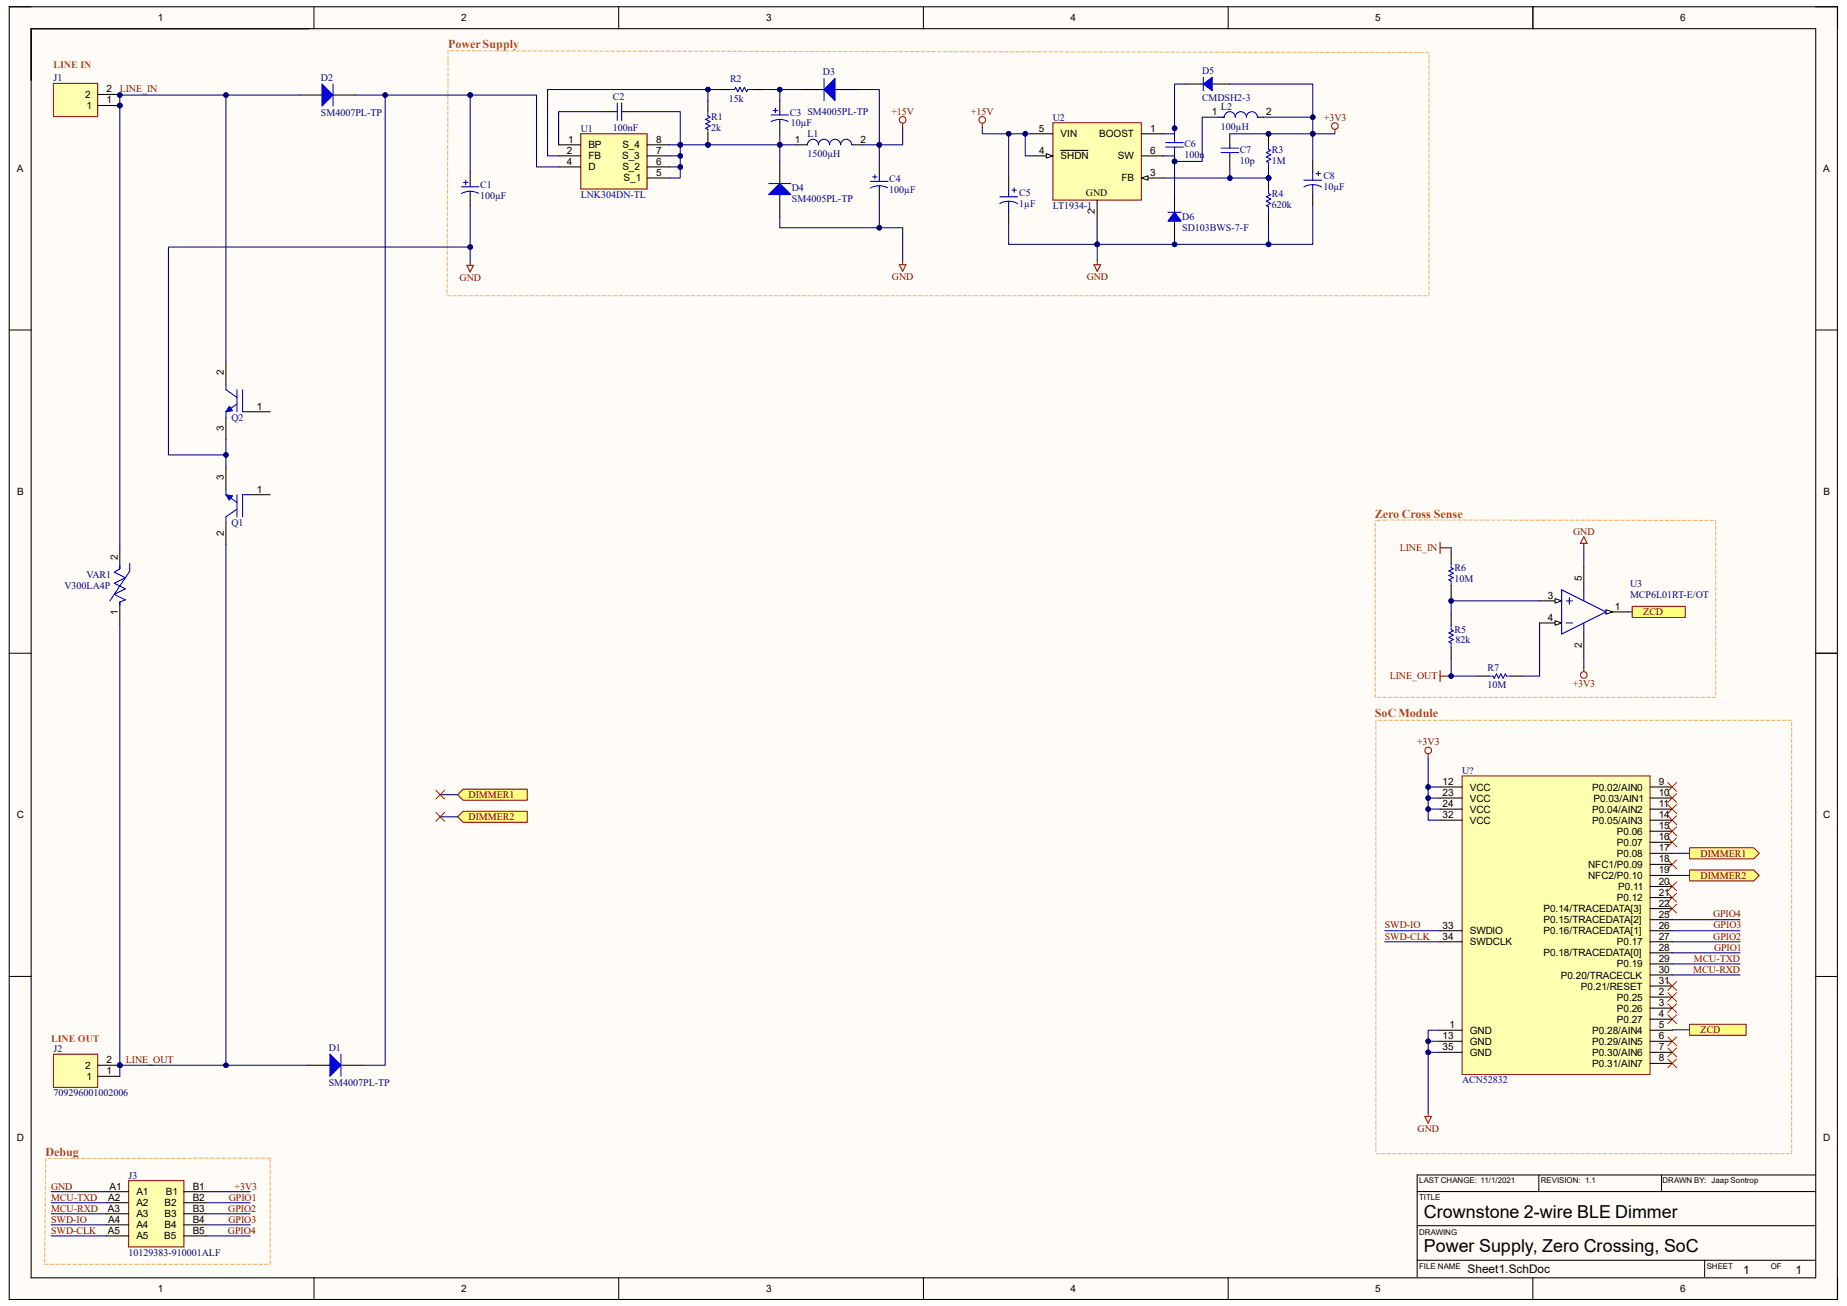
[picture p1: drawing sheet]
<svg xmlns="http://www.w3.org/2000/svg" width="297mm" height="210mm" viewBox="0 0 297 210" stroke-linecap="round" stroke-linejoin="round" font-family="sans-serif">
<defs><g id="words">
<g font-size="2.9">
<text x="229" y="195.8">Crownstone 2-wire BLE Dimmer</text>
<text x="229" y="201.4">Power Supply, Zero Crossing, SoC</text>
</g>
<g font-size="1.9" fill="#b45f06">
<text x="72.1" y="7.7">Power Supply</text>
<text x="221.1" y="83.4">Zero Cross Sense</text>
<text x="221.1" y="115.4">SoC Module</text>
<text x="7.3" y="185.9">Debug</text>
</g>
<g font-size="1.9">
<text x="236" y="204.8">Sheet1.SchDoc</text>
<text x="280.3" y="204.9">1</text>
<text x="288.8" y="204.9">1</text>
</g>
<g font-size="1.6">
<text x="25.4" y="3.4">1</text>
<text x="74.2" y="3.4">2</text>
<text x="123.2" y="3.4">3</text>
<text x="172.2" y="3.4">4</text>
<text x="221.1" y="3.4">5</text>
<text x="270.2" y="3.4">6</text>
<text x="13.7" y="15.7">2</text>
<text x="13.9" y="17.5">1</text>
<text x="17.1" y="16.6">1</text>
<text x="17.1" y="14.9">2</text>
<text x="91.4" y="22.9">1</text>
<text x="94.6" y="23.8">BP</text>
<text x="100.1" y="23.8">S_4</text>
<text x="105.5" y="22.9">8</text>
<text x="127.8" y="22.9">1</text>
<text x="138.4" y="22.9">2</text>
<text x="167" y="21.2">5</text>
<text x="170.6" y="22.1">VIN</text>
<text x="176.7" y="22.1">BOOST</text>
<text x="185" y="21.2">1</text>
<text x="194.9" y="18.5">1</text>
<text x="203.6" y="18.5">2</text>
<text x="2.7" y="27.6">A</text>
<text x="91.1" y="24.7">2</text>
<text x="91.1" y="26.5">4</text>
<text x="94.6" y="25.6">FB</text>
<text x="94.6" y="27.4">D</text>
<text x="100" y="25.6">S_3</text>
<text x="100.1" y="27.4">S_2</text>
<text x="100.3" y="29.2">S_1</text>
<text x="105.5" y="28.3">5</text>
<text x="105.5" y="26.5">6</text>
<text x="105.5" y="24.7">7</text>
<text x="167.1" y="24.7">4</text>
<text x="170.6" y="25.6">SHDN</text>
<text x="179.7" y="25.6">SW</text>
<text x="180.3" y="29.2">FB</text>
<text x="185" y="28.3">3</text>
<text x="185" y="24.7">6</text>
<text x="293.2" y="27.6">A</text>
<text x="174.6" y="31.5">GND</text>
<text x="176.1" y="34.4" transform="rotate(-90 176.1 34.4)">2</text>
<text x="36" y="60.4" transform="rotate(-90 36 60.4)">2</text>
<text x="41.3" y="65.9">1</text>
<text x="36" y="69.3" transform="rotate(-90 36 69.3)">3</text>
<text x="36" y="77.3" transform="rotate(-90 36 77.3)">3</text>
<text x="2.8" y="79.6">B</text>
<text x="41.3" y="79.2">1</text>
<text x="293.2" y="79.6">B</text>
<text x="36" y="86.2" transform="rotate(-90 36 86.2)">2</text>
<text x="18.9" y="90" transform="rotate(-90 18.9 90)">2</text>
<text x="254.3" y="93.4" transform="rotate(-90 254.3 93.4)">5</text>
<text x="18.9" y="98.8" transform="rotate(-90 18.9 98.8)">1</text>
<text x="248.9" y="96.3">3</text>
<text x="248.9" y="99.9">4</text>
<text x="259.7" y="98.1">1</text>
<text x="254.3" y="104.2" transform="rotate(-90 254.3 104.2)">2</text>
<text x="2.7" y="131.6">C</text>
<text x="232" y="126.2">12</text>
<text x="232" y="128">23</text>
<text x="232" y="129.8">24</text>
<text x="232" y="131.6">32</text>
<text x="236.3" y="127.1">VCC</text>
<text x="236.3" y="128.9">VCC</text>
<text x="236.3" y="130.7">VCC</text>
<text x="256" y="130.7">P0.04/AIN2</text>
<text x="256" y="127.1">P0.02/AIN0</text>
<text x="256.2" y="128.9">P0.03/AIN1</text>
<text x="266.7" y="131.6">14</text>
<text x="266.7" y="128">10</text>
<text x="266.7" y="129.8">11</text>
<text x="266.7" y="126.2">9</text>
<text x="293.2" y="131.6">C</text>
<text x="236.3" y="132.5">VCC</text>
<text x="256" y="132.5">P0.05/AIN3</text>
<text x="260" y="134.2">P0.06</text>
<text x="260" y="136">P0.07</text>
<text x="260" y="137.8">P0.08</text>
<text x="266.7" y="133.3">15</text>
<text x="266.7" y="135.1">16</text>
<text x="266.7" y="136.9">17</text>
<text x="255.4" y="139.6">NFC1/P0.09</text>
<text x="255.4" y="141.4">NFC2/P0.10</text>
<text x="260.2" y="143.1">P0.11</text>
<text x="266.7" y="138.7">18</text>
<text x="266.7" y="140.5">19</text>
<text x="266.7" y="142.2">20</text>
<text x="232" y="149.4">33</text>
<text x="248.2" y="146.7">P0.14/TRACEDATA[3]</text>
<text x="248.2" y="148.5">P0.15/TRACEDATA[2]</text>
<text x="260" y="144.9">P0.12</text>
<text x="266.7" y="144">21</text>
<text x="266.7" y="145.8">22</text>
<text x="266.7" y="147.6">25</text>
<text x="266.7" y="149.4">26</text>
<text x="232" y="151.1">34</text>
<text x="236.3" y="150.2">SWDIO</text>
<text x="236.3" y="152">SWDCLK</text>
<text x="248.2" y="150.2">P0.16/TRACEDATA[1]</text>
<text x="248.2" y="153.8">P0.18/TRACEDATA[0]</text>
<text x="260" y="152">P0.17</text>
<text x="260" y="155.6">P0.19</text>
<text x="266.7" y="151.1">27</text>
<text x="266.7" y="152.9">28</text>
<text x="266.7" y="154.7">29</text>
<text x="251" y="157.4">P0.20/TRACECLK</text>
<text x="254.2" y="159.1">P0.21/RESET</text>
<text x="260" y="160.9">P0.25</text>
<text x="266.7" y="160">2</text>
<text x="266.7" y="161.8">3</text>
<text x="266.7" y="156.5">30</text>
<text x="266.7" y="158.2">31</text>
<text x="232" y="167.1">13</text>
<text x="233.1" y="165.4">1</text>
<text x="236.3" y="166.2">GND</text>
<text x="256" y="166.2">P0.28/AIN4</text>
<text x="260" y="162.7">P0.26</text>
<text x="260" y="164.5">P0.27</text>
<text x="266.7" y="163.6">4</text>
<text x="266.7" y="165.4">5</text>
<text x="266.7" y="167.1">6</text>
<text x="13.7" y="171.9">2</text>
<text x="13.9" y="173.7">1</text>
<text x="17.1" y="172.8">1</text>
<text x="17.1" y="171">2</text>
<text x="232" y="168.9">35</text>
<text x="236.3" y="168">GND</text>
<text x="236.3" y="169.8">GND</text>
<text x="256" y="168">P0.29/AIN5</text>
<text x="256" y="169.8">P0.30/AIN6</text>
<text x="256" y="171.6">P0.31/AIN7</text>
<text x="266.7" y="168.9">7</text>
<text x="266.7" y="170.7">8</text>
<text x="2.7" y="183.6">D</text>
<text x="293.2" y="183.6">D</text>
<text x="17.6" y="191.3">A1</text>
<text x="31" y="191.3">B1</text>
<text x="17.4" y="194.9">A3</text>
<text x="17.4" y="193.1">A2</text>
<text x="17.4" y="196.6">A4</text>
<text x="21.9" y="192.2">A1</text>
<text x="21.9" y="194">A2</text>
<text x="21.9" y="195.7">A3</text>
<text x="21.9" y="197.5">A4</text>
<text x="26.5" y="194">B2</text>
<text x="26.5" y="195.7">B3</text>
<text x="26.5" y="197.5">B4</text>
<text x="26.7" y="192.2">B1</text>
<text x="31" y="193.1">B2</text>
<text x="31" y="194.9">B3</text>
<text x="31" y="196.6">B4</text>
<text x="17.4" y="198.4">A5</text>
<text x="21.9" y="199.3">A5</text>
<text x="26.4" y="199.3">B5</text>
<text x="31" y="198.4">B5</text>
<text x="25.4" y="207.8">1</text>
<text x="74.2" y="207.8">2</text>
<text x="123.2" y="207.8">3</text>
<text x="172.2" y="207.8">4</text>
<text x="221.1" y="207.8">5</text>
<text x="270.2" y="207.8">6</text>
</g>
<g font-size="1.6" fill="#b45f06">
<text x="8.6" y="10.9">LINE IN</text>
<text x="8.2" y="167.6">LINE OUT</text>
</g>
<g font-size="1.6" fill="#000080">
<text x="193.3" y="11.9">D5</text>
<text x="8.6" y="13.1">J1</text>
<text x="51.6" y="13">D2</text>
<text x="98.6" y="16">C2</text>
<text x="117.2" y="16.4">15k</text>
<text x="117.4" y="13.2">R2</text>
<text x="132.3" y="12.1">D3</text>
<text x="193.3" y="16.2">CMDSH2-3</text>
<text x="196.3" y="17.6">L2</text>
<text x="51.6" y="18.7">SM4007PL-TP</text>
<text x="93.4" y="21.2">U1</text>
<text x="98.6" y="21">100nF</text>
<text x="114.4" y="19.2">R1</text>
<text x="114.4" y="21">2k</text>
<text x="127" y="18.7">C3 SM4005PL-TP</text>
<text x="127.2" y="20.3">10µF</text>
<text x="129.8" y="22.1">L1</text>
<text x="169.3" y="19.4">U2</text>
<text x="190.5" y="23.7">C6</text>
<text x="196.3" y="20.8">100µH</text>
<text x="129.8" y="25.3">1500µH</text>
<text x="143" y="29.3">C4</text>
<text x="190.5" y="25.4">100n</text>
<text x="199.3" y="24.6">C7</text>
<text x="199.3" y="26.3">10p</text>
<text x="204.5" y="24.6">R3</text>
<text x="204.5" y="26.3">1M</text>
<text x="212.8" y="28.8">C8</text>
<text x="77.2" y="30.2">C1</text>
<text x="77.2" y="32">100µF</text>
<text x="93.4" y="31.8">LNK304DN-TL</text>
<text x="127.3" y="32.6">SM4005PL-TP</text>
<text x="127.3" y="30.8">D4</text>
<text x="143" y="31.1">100µF</text>
<text x="163.9" y="31.5">C5</text>
<text x="163.9" y="33.3">1µF</text>
<text x="169.3" y="33.6">LT1934-1</text>
<text x="190.1" y="35.4">D6</text>
<text x="204.5" y="31.7">R4</text>
<text x="204.5" y="33.4">620k</text>
<text x="212.8" y="30.6">10µF</text>
<text x="190.1" y="37.2">SD103BWS-7-F</text>
<text x="37.2" y="67.6">Q2</text>
<text x="37.2" y="84.5">Q1</text>
<text x="10.4" y="94.7">V300LA4P</text>
<text x="13.9" y="92.9">VAR1</text>
<text x="233.9" y="91.8">R6</text>
<text x="233.9" y="93.6">10M</text>
<text x="262.1" y="94.3">U3</text>
<text x="233.9" y="101.8">R5</text>
<text x="262.1" y="96.1">MCP6L01RT-E/OT</text>
<text x="234.1" y="103.4">82k</text>
<text x="239.2" y="107.8">R7</text>
<text x="239.2" y="110.7">10M</text>
<text x="235.1" y="124.4">U?</text>
<text x="8.6" y="169.2">J2</text>
<text x="52.9" y="169">D1</text>
<text x="8.6" y="176.3">709296001002006</text>
<text x="52.9" y="174.7">SM4007PL-TP</text>
<text x="235.1" y="174.2">ACN52832</text>
<text x="20.7" y="189.5">J3</text>
<text x="20.7" y="202">10129383-910001ALF</text>
</g>
<g font-size="1.6" fill="#800000">
<text x="19.3" y="14.9">LINE_IN</text>
<text x="143.3" y="18.4">+15V</text>
<text x="156.1" y="18.4">+15V</text>
<text x="212.9" y="19.4">+3V3</text>
<text x="73.9" y="45.2">GND</text>
<text x="143.4" y="45.1">GND</text>
<text x="174.8" y="45.1">GND</text>
<text x="225.1" y="88.6">LINE_IN</text>
<text x="253" y="86">GND</text>
<text x="264.2" y="98.9">ZCD</text>
<text x="223.5" y="109.3">LINE_OUT</text>
<text x="252.9" y="110.5">+3V3</text>
<text x="227.9" y="119.8">+3V3</text>
<text x="75.4" y="131.9">DIMMER2</text>
<text x="75.4" y="128.4">DIMMER1</text>
<text x="273.5" y="137.8">DIMMER1</text>
<text x="273.5" y="141.3">DIMMER2</text>
<text x="222.7" y="149.3">SWD-IO</text>
<text x="275.5" y="147.5">GPIO4</text>
<text x="275.5" y="149.3">GPIO3</text>
<text x="222.7" y="151.1">SWD-CLK</text>
<text x="272.4" y="154.6">MCU-TXD</text>
<text x="275.5" y="151.1">GPIO2</text>
<text x="275.6" y="152.9">GPIO1</text>
<text x="272.3" y="156.4">MCU-RXD</text>
<text x="273.5" y="166.2">ZCD</text>
<text x="20.2" y="171">LINE_OUT</text>
<text x="228" y="182">GND</text>
<text x="8.2" y="191.3">GND</text>
<text x="37.7" y="191.3">+3V3</text>
<text x="8.2" y="193.1">MCU-TXD</text>
<text x="8.2" y="194.9">MCU-RXD</text>
<text x="8.2" y="196.6">SWD-IO</text>
<text x="36.7" y="194.9">GPIO2</text>
<text x="36.7" y="196.6">GPIO3</text>
<text x="36.8" y="193.1">GPIO1</text>
<text x="8.2" y="198.4">SWD-CLK</text>
<text x="36.7" y="198.4">GPIO4</text>
</g>
<g font-size="1.3">
<text x="228.2" y="190.3">LAST CHANGE: 11/1/2021</text>
<text x="247.8" y="190.3">REVISION: 1.1</text>
<text x="267.3" y="190.3">DRAWN BY: Jaap Sontrop</text>
<text x="228.2" y="193">TITLE</text>
<text x="228.2" y="198.5">DRAWING</text>
<text x="228.2" y="204">FILE NAME</text>
<text x="274.4" y="204">SHEET</text>
<text x="284.8" y="204">OF</text>
</g>
</g></defs>
<g fill="#fffcf8">
<path d="M1.5 1.1h294v207.9h-294z" fill-rule="evenodd"/>
<path d="M5 4.6h286.9v200.8h-286.9z" fill-rule="evenodd"/>
</g>
<g fill="none" stroke="#000" stroke-width=".16">
<path d="M1.5 1.1h3.5M50.5 1.1v3.5M99.5 1.1v3.5M148.5 1.1v3.5M197.5 1.1v3.5M246.5 1.1v3.5M291.9 1.1h3.6v3.5M1.5 53.1h3.5M291.9 53.1h3.6M1.5 105h3.5M291.9 105.1h3.6M1.5 157h3.5"/>
<path d="M291.9 157h3.6M247.4 188.9v2.7M267.2 188.9v2.7M50.5 205.4v3.6M99.5 205.4v3.6M148.5 205.4v3.6M197.5 205.4v3.6M246.5 205.4v3.6M274.1 202.7v2.6M295.5 205.4v3.6"/>
</g>
<path d="M1.5 1.1h294v207.9h-294zM5 4.6h287v200.9h-287zM246.5 1.1v3.5M292 105.1h3.5M227.9 191.6h64M228 197.1h64M291.9 188.9h-64v16.4M227.9 202.7h64" fill="none" stroke="#000" stroke-width=".17"/>
<path d="M20.7 189.9h8.9v10.6h-8.9z" fill-rule="evenodd" fill="#ffffb0"/>
<path d="M214.7 20.8v.7M20.7 189.9h8.9v10.6h-8.9z" fill="none" stroke="#800000" stroke-width=".17"/>
<path d="M17.1 191.6h3.6M17.1 193.4h3.6M17.1 195.2h3.6M17.1 197h3.6M17.1 198.7h3.6M29.6 191.6h3.5M29.6 193.4h3.5M29.6 195.2h3.5M29.6 197h3.5M29.6 198.7h3.5" fill="none" stroke="#000" stroke-width=".17"/>
<circle cx="214.7" cy="20.3" r=".53" fill="none" stroke="#800000" stroke-width=".16"/>
<circle cx="19.3" cy="171.3" r=".36" fill="#000080"/>
<circle cx="19.3" cy="171.3" r=".36" fill="none" stroke="#000080" stroke-width=".16"/>
<path d="M8.6 169.5h7.1v5.4h-7.1z" fill-rule="evenodd" fill="#ffffb0"/>
<path d="M8.6 169.5h7.1v5.4h-7.1z" fill="none" stroke="#800000" stroke-width=".17"/>
<path d="M15.7 173.1h3.6M15.7 171.3h3.6" fill="none" stroke="#000" stroke-width=".17"/>
<circle cx="19.3" cy="171.3" r=".36" fill="#000080"/>
<circle cx="19.3" cy="171.3" r=".36" fill="none" stroke="#000080" stroke-width=".16"/>
<circle cx="19.3" cy="17" r=".36" fill="#000080"/>
<circle cx="19.3" cy="17" r=".36" fill="none" stroke="#000080" stroke-width=".16"/>
<path d="M8.6 13.4h7.1v5.3h-7.1z" fill-rule="evenodd" fill="#ffffb0"/>
<path d="M8.6 13.4h7.1v5.3h-7.1z" fill="none" stroke="#800000" stroke-width=".17"/>
<path d="M15.7 17h3.6" fill="none" stroke="#000" stroke-width=".17"/>
<circle cx="19.3" cy="17" r=".36" fill="#000080"/>
<circle cx="19.3" cy="17" r=".36" fill="none" stroke="#000080" stroke-width=".16"/>
<path d="M15.7 15.2h3.6M96.9 18h1.8M100.5 18h1.8" fill="none" stroke="#000" stroke-width=".17"/>
<path d="M175.9 42.6h1.1l-.6 1zM176.4 41.9v.7" fill="none" stroke="#800000" stroke-width=".17"/>
<path d="M98.7 18h.6M99.3 16.5v2.9M100 16.5v2.9M100 18h.5" fill="none" stroke="#00f" stroke-width=".17"/>
<circle cx="113.8" cy="23.3" r=".36" fill="#000080"/>
<circle cx="113.8" cy="23.3" r=".36" fill="none" stroke="#000080" stroke-width=".16"/>
<path d="M113.8 16.2v1.8M113.8 21.5v1.8" fill="none" stroke="#000" stroke-width=".17"/>
<circle cx="113.8" cy="23.3" r=".36" fill="#000080"/>
<circle cx="113.8" cy="23.3" r=".36" fill="none" stroke="#000080" stroke-width=".16"/>
<g fill="none" stroke="#00f" stroke-width=".17">
<path d="M113.8 18v.7l.4 .1-.7 .4 .7 .4-.7 .3 .7 .4-.7 .3 .3 .2v.7M117.4 14.4h.7l.2-.4 .3 .8 .4-.8 .3 .8 .4-.8 .4 .8 .1-.4h.7M74.2 30h2.8M74.5 29.3h.8M74.9 29v.7M75.6 30.8h.7l.6 .3M75.6 30.8h-.7l-.7 .3M75.6 29.5v.5M75.6 30.8v.5M140 29.2h2.8M140.3 28.4h.7M140.7 28.1v.7"/>
<path d="M141.4 29.9l.7 .1 .6 .2M141.4 29.9l-.7 .1-.7 .2M141.4 28.6v.6M141.4 29.9v.5M36.3 62.7l1.8 1.2M38.1 65l-1.8 1.2M38.1 62.7v3.5M19.3 90.9v.6l-.9 .5 1.8 .9-1.8 .9 1.8 .9-1.8 .9 1.8 .9-.9 .3v.6M20.9 90.6v1.2l-3.2 4.8M233.4 100.5v.8l.3 .1-.7 .4 .7 .3-.7 .4 .7 .3-.7 .4 .4 .2v.7"/>
</g>
<g fill="none" stroke="#000" stroke-width=".17">
<path d="M115.6 14.4h1.8M120.9 14.4h1.8M75.6 27.7v1.8M75.6 31.3v1.8M141.4 26.8v1.8M141.4 30.4v1.8M36.3 58.2v3.6M36.3 67.1v3.6M39.9 66.2h3.5M19.3 87.9v3.6M19.3 96.8v3.6M233.4 98.8v1.7"/>
<path d="M233.4 104.1v1.8"/>
</g>
<path d="M145.2 19.8v.7M158 19.8v.7M75.1 42.7h1l-.5 1zM75.6 42v.7M144.6 42.6h1.1l-.5 1zM145.2 41.9v.7M254.7 86.3l.5 1.1h-1.1zM254.7 87.4v.7" fill="none" stroke="#800000" stroke-width=".17"/>
<g fill="none" stroke="#800000" stroke-width=".16">
<circle cx="145.2" cy="19.3" r=".53"/>
<circle cx="158" cy="19.3" r=".53"/>
</g>
<g fill="none" stroke="#f6b26b" stroke-width=".17">
<path d="M72 19.8v.6M72 18.9v.6M72 18v.6M72 17.1v.6M72 16.2v.6M72 15.3v.6M72 14.4v.6M72 13.5v.6M72 12.6v.6M72 11.8v.5M72 10.9v.5M72 10v.5"/>
<path d="M72 9.1v.5M72.1 8.2l-.1 .5M72.4 8.2h.5M73.3 8.2h.5M74.2 8.2h.5M75.1 8.2h.5M75.9 8.2h.6M76.8 8.2h.6M77.7 8.2h.6M78.6 8.2h.6M79.5 8.2h.6M80.4 8.2h.6"/>
<path d="M81.3 8.2h.6M82.2 8.2h.5M83.1 8.2h.5M84 8.2h.5M84.9 8.2h.5M85.8 8.2h.5M86.6 8.2h.6M87.5 8.2h.6M88.4 8.2h.6M89.3 8.2h.6M90.2 8.2h.6M91.1 8.2h.6"/>
<path d="M92 8.2h.6M92.9 8.2h.5M93.8 8.2h.5M94.7 8.2h.5M95.6 8.2h.5M96.5 8.2h.5M97.3 8.2h.6M98.2 8.2h.6M99.1 8.2h.6M100 8.2h.6M100.9 8.2h.6M101.8 8.2h.6"/>
<path d="M102.7 8.2h.5M103.6 8.2h.5M104.5 8.2h.5M105.4 8.2h.5M106.3 8.2h.5M107.1 8.2h.6M108 8.2h.6M108.9 8.2h.6M109.8 8.2h.6M110.7 8.2h.6M111.6 8.2h.6M112.5 8.2h.6"/>
<path d="M113.4 8.2h.5M114.3 8.2h.5M115.2 8.2h.5M116.1 8.2h.5M117 8.3h.5M117.8 8.3h.6M118.7 8.3h.6M119.6 8.3h.6M120.5 8.3h.6M121.4 8.3h.6M122.3 8.3h.6M123.2 8.3h.6"/>
<path d="M124.1 8.3h.5M125 8.3h.5M125.9 8.3h.5M126.8 8.3h.5M127.7 8.3h.5M128.5 8.3h.6M129.4 8.3h.6M130.3 8.3h.6M131.2 8.3h.6M132.1 8.3h.6M133 8.3h.6M133.9 8.3h.5"/>
<path d="M134.8 8.3h.5M135.7 8.3h.5M136.6 8.3h.5M137.5 8.3h.5M138.3 8.3h.6M139.2 8.3h.6M140.1 8.3h.6M141 8.3h.6M141.9 8.3h.6M142.8 8.3h.6M143.7 8.3h.6M144.6 8.3h.5"/>
<path d="M145.5 8.3h.5M146.4 8.3h.5M147.3 8.3h.5M148.2 8.3h.5M149 8.3h.6M149.9 8.3h.6M150.8 8.3h.6M151.7 8.3h.6M152.6 8.3h.6M153.5 8.3h.6M154.4 8.3h.5M155.3 8.3h.5"/>
<path d="M156.2 8.3h.5M157.1 8.3h.5M158 8.3h.5M158.8 8.3h.6M159.7 8.3h.6M160.6 8.3h.6M161.5 8.3h.6M162.4 8.3h.6M163.3 8.3h.6M164.2 8.3h.6M165.1 8.3h.5M166 8.3h.5"/>
<path d="M166.9 8.3h.5M167.8 8.3h.5M168.7 8.3h.5M169.5 8.3h.6M170.4 8.3h.6M171.3 8.4h.6M172.2 8.4h.6M173.1 8.4h.6M174 8.4h.6M174.9 8.4h.6M175.8 8.4h.5M176.7 8.4h.5"/>
<path d="M177.6 8.4h.5M178.5 8.4h.5M179.3 8.4h.6M180.2 8.4h.6M181.1 8.4h.6M182 8.4h.6M182.9 8.4h.6M183.8 8.4h.6M184.7 8.4h.6M185.6 8.4h.5M186.5 8.4h.5M187.4 8.4h.5"/>
<path d="M188.3 8.4h.5M189.2 8.4h.5M190 8.4h.6M190.9 8.4h.6M191.8 8.4h.6M192.7 8.4h.6M193.6 8.4h.6M194.5 8.4h.6M195.4 8.4h.6M196.3 8.4h.5M197.2 8.4h.5M198.1 8.4h.5"/>
<path d="M199 8.4h.5M199.8 8.4h.6M200.7 8.4h.6M201.6 8.4h.6M202.5 8.4h.6M203.4 8.4h.6M204.3 8.4h.6M205.2 8.4h.6M206.1 8.4h.6M207 8.4h.5M207.9 8.4h.5M208.8 8.4h.5"/>
<path d="M209.7 8.4h.5M210.5 8.4h.6M211.4 8.4h.6M212.3 8.4h.6M213.2 8.4h.6M214.1 8.4h.6M215 8.4h.6M215.9 8.4h.6M216.8 8.4h.5M217.7 8.4h.5M218.6 8.4h.5M219.5 8.4h.5"/>
<path d="M220.3 8.4h.6M221.2 8.4h.6M222.1 8.4h.6M223 8.4h.6M223.9 8.4h.6M224.8 8.4h.6M225.7 8.4h.5M226.6 8.4h.5M227.5 8.4h.5M228.3 8.4h.6M229.2 8.4h.6M229.8 8.8v.5"/>
<path d="M229.8 9.7v.5M229.8 10.5v.6M229.8 11.4v.6M229.8 12.3v.6M229.8 13.2v.6M229.8 14.1v.6M229.8 15v.5M229.8 15.9v.5M229.8 16.8v.5M229.8 17.7v.5M229.8 18.5v.6M229.8 19.4v.6"/>
<path d="M71.9 39.5v.6M71.9 38.6v.6M71.9 37.7v.6M71.9 36.8v.6M71.9 35.9v.6M71.9 35v.6M71.9 34.1v.6M72 33.2l-.1 .6M72 32.3v.6M72 31.4v.6M72 30.5v.6M72 29.6v.6"/>
<path d="M72 28.8v.5M72 27.9v.5M72 27v.5M72 26.1v.5M72 25.2v.5M72 24.3v.5M72 23.4v.5M72 22.5v.6M72 21.6v.6M72 20.7v.6M229.8 20.3v.6M229.8 21.2v.6"/>
<path d="M229.8 22.1v.6M229.8 23v.5M229.8 23.9v.5M229.8 24.8v.5M229.8 25.7v.5M229.8 26.5v.6M229.8 27.4v.6M229.8 28.3v.6M229.8 29.2v.6M229.8 30.1v.6M229.8 31v.5M229.8 31.9v.5"/>
<path d="M229.8 32.8v.5M229.8 33.7v.5M229.8 34.6v.5M229.8 35.4v.6M229.8 36.3v.6M229.8 37.2v.6M229.8 38.1v.6M229.8 39v.5M229.8 39.9v.5M71.9 47.5h.6M71.9 46.7v.5M71.9 45.8v.5"/>
<path d="M71.9 44.9v.5M71.9 44v.5M71.9 43.1v.5M71.9 42.2v.5M71.9 41.3v.5M71.9 40.4v.5M72.8 47.5h.5M73.7 47.5h.5M74.6 47.5h.5M75.5 47.5h.5M76.4 47.5h.5M77.2 47.5h.6"/>
<path d="M78.1 47.5h.6M79 47.5h.6M79.9 47.5h.6M80.8 47.5h.6M81.7 47.5h.6M82.6 47.5h.6M83.5 47.5h.6M84.4 47.5h.5M85.3 47.5h.5M86.2 47.6h.5M87.1 47.6h.5M88 47.6h.5"/>
<path d="M88.8 47.6h.6M89.7 47.6h.6M90.6 47.6h.6M91.5 47.6h.6M92.4 47.6h.6M93.3 47.6h.6M94.2 47.6h.6M95.1 47.6h.5M96 47.6h.5M96.9 47.6h.5M97.8 47.6h.5M98.7 47.6h.5"/>
<path d="M99.6 47.6h.5M100.4 47.6h.6M101.3 47.6h.6M102.2 47.6h.6M103.1 47.6h.6M104 47.6h.6M104.9 47.6h.6M105.8 47.6h.6M106.7 47.6h.5M107.6 47.6h.5M108.5 47.6h.5M109.4 47.6h.5"/>
<path d="M110.3 47.6h.5M111.1 47.6h.6M112 47.6h.6M112.9 47.6h.6M113.8 47.6h.6M114.7 47.6h.6M115.6 47.6h.6M116.5 47.6h.6M117.4 47.6h.5M118.3 47.6h.5M119.2 47.6h.5M120.1 47.6h.5"/>
<path d="M121 47.6h.5M121.9 47.6h.5M122.7 47.6h.6M123.6 47.6h.6M124.5 47.6h.6M125.4 47.6h.6M126.3 47.6h.6M127.2 47.6h.6M128.1 47.6h.6M129 47.6h.5M129.9 47.6h.5M130.8 47.6h.5"/>
<path d="M131.7 47.6h.5M132.6 47.6h.5M133.4 47.6h.6M134.3 47.6h.6M135.2 47.6h.6M136.1 47.6h.6M137 47.6h.6M137.9 47.6h.6M138.8 47.6h.6M139.7 47.6h.6M140.6 47.6h.5M141.5 47.6h.5"/>
<path d="M142.4 47.6h.5M143.3 47.6h.5M144.2 47.6h.5M145 47.6h.6M145.9 47.6h.6M146.8 47.6h.6M147.7 47.6h.6M148.6 47.6h.6M149.5 47.6h.6M150.4 47.6h.6M151.3 47.6h.5M152.2 47.6h.5"/>
<path d="M153.1 47.6h.5M154 47.6h.5M154.9 47.6h.5M155.7 47.6h.6M156.6 47.6h.6M157.5 47.6h.6M158.4 47.6h.6M159.3 47.6h.6M160.2 47.6h.6M161.1 47.6h.6M162 47.6h.5M162.9 47.6h.5"/>
<path d="M163.8 47.6h.5M164.7 47.6h.5M165.6 47.6h.5M166.5 47.6h.5M167.3 47.6h.6M168.2 47.6h.6M169.1 47.6h.6M170 47.6h.6M170.9 47.6h.6M171.8 47.6h.6M172.7 47.6h.6M173.6 47.6h.5"/>
<path d="M174.5 47.6h.5M175.4 47.6h.5M176.3 47.6h.5M177.2 47.6h.5M178.1 47.6h.5M178.9 47.6h.6M179.8 47.6h.6M180.7 47.6h.6M181.6 47.6h.6M182.5 47.6h.6M183.4 47.6h.6M184.3 47.6h.6"/>
<path d="M185.2 47.6h.5M186.1 47.6h.5M187 47.6h.5M187.9 47.6h.5M188.8 47.6h.5M189.7 47.6h.5M190.5 47.6h.6M191.4 47.6h.6M192.3 47.6h.6M193.2 47.6h.6M194.1 47.6h.6M195 47.6h.6"/>
<path d="M195.9 47.6h.5M196.8 47.6h.5M197.7 47.6h.5M198.6 47.6h.5M199.5 47.6h.5M200.4 47.6h.5M201.2 47.6h.6M202.1 47.6h.6M203 47.6h.6M203.9 47.6h.6M204.8 47.6h.6M205.7 47.6h.6"/>
<path d="M206.6 47.6h.6M207.5 47.6h.5M208.4 47.6h.5M209.3 47.6h.5M210.2 47.6h.5M211.1 47.6h.5M212 47.6h.5M212.8 47.6h.6M213.7 47.6h.6M214.6 47.6h.6M215.5 47.6h.6M216.4 47.6h.6"/>
<path d="M217.3 47.6h.6M218.2 47.6h.6M219.1 47.6h.5M220 47.6h.5M220.9 47.6h.5M221.8 47.6h.5M222.7 47.6h.5M223.6 47.6h.5M224.4 47.6h.6M225.3 47.6h.6M226.2 47.6h.6M227.1 47.6h.6"/>
<path d="M228 47.6h.6M228.9 47.6h.6M229.8 40.8v.5M229.8 41.7v.5M229.8 42.6v.5M229.8 43.4v.6M229.8 44.3v.6M229.8 45.2v.6M229.8 46.1v.6M229.8 47v.6M7.2 199.7v.6M7.2 198.8v.6"/>
<path d="M7.2 197.9v.6M7.2 197v.6M7.2 196.2v.5M7.3 194.4v.5M7.3 195.3l-.1 .5M7.3 193.5v.5M7.3 192.6v.5M7.3 191.7v.5M7.3 190.8v.5M7.3 189v.5M7.3 189.9v.5M7.3 188.1v.5"/>
<path d="M7.3 187.2v.5M7.3 186.3v.6M7.7 186.3h.5M8.6 186.3h.5M9.5 186.3h.6M11 186.3h-.6M11.3 186.3h.6M12.2 186.3h.6M13.1 186.3h.6M14 186.3h.6M14.9 186.3h.6M15.8 186.3h.6"/>
<path d="M16.7 186.3h.6M17.6 186.3h.6M18.5 186.3h.6M19.4 186.3h.6M20.3 186.3h.6M21.2 186.3h.6M22.1 186.3h.6M23 186.3h.6M24.5 186.3h-.6M24.8 186.3h.6M25.7 186.3h.6M26.6 186.3h.6"/>
<path d="M27.5 186.3h.6M28.4 186.3h.6M29.3 186.3h.6M30.2 186.3h.6M31.1 186.3h.6M32.1 186.3h.5M33 186.3h.5M33.9 186.3h.5M34.8 186.3h.5M35.7 186.3h.5M36.6 186.3h.5M38 186.2l-.5 .1"/>
<path d="M38.4 186.2h.5M39.3 186.2h.5M40.2 186.2h.5M41.1 186.2h.5M42 186.2h.5M42.9 186.2h.5v.8M43.4 187.3v.6M43.4 188.2v.6M43.4 189.1v.6M43.4 190v.6M43.4 190.9v.6M43.4 191.8v.6"/>
<path d="M43.4 192.7v.6M43.4 193.7v.5M43.4 194.6v.5M43.4 195.5v.5M43.4 196.4v.5M43.4 197.3v.6M43.4 198.2v.6M43.4 199.1v.6M7.2 203.3h.5M7.2 202.4v.6M7.2 201.5v.6M7.2 200.6v.6"/>
<path d="M8.1 203.3h.5M9 203.3h.6M9.9 203.3h.6M10.8 203.3h.6M11.7 203.3h.6M12.6 203.3h.6M13.5 203.3h.6M14.4 203.3h.6M15.3 203.3h.6M16.2 203.3h.6M17.2 203.3h.5M18.1 203.3h.5"/>
<path d="M19 203.3h.5M19.9 203.3h.5M20.8 203.3h.5M21.7 203.3h.6M22.6 203.3h.6M23.5 203.3h.6M24.4 203.3h.6M25.3 203.3h.6M26.2 203.3h.6M27.1 203.3h.6M28 203.3h.6M28.9 203.3h.6"/>
<path d="M29.8 203.3h.6M30.8 203.3h.5M31.7 203.3h.5M32.6 203.3h.5M33.5 203.3h.5M34.4 203.3h.5M35.3 203.3h.6M36.2 203.3h.6M37.1 203.3h.6M38 203.3h.6M38.9 203.3h.6M39.8 203.3h.6"/>
<path d="M40.7 203.3h.6M41.6 203.3h.6M42.5 203.3h.6M43.4 200v.6M43.4 200.9v.6M43.4 201.8v.6M43.4 202.7v.6"/>
</g>
<path d="M36.9 65.3l.5 .7-1.1 .2z" fill="#00f"/>
<path d="M36.9 65.3l.5 .7-1.1 .2z" fill="none" stroke="#00f" stroke-width=".16"/>
<path d="M36.3 61.8v.9M36.3 66.2v.9M36.3 79.6l1.8 1.2M38.1 79.6v3.5M39 62.7v3.5h.9M38.1 81.9l-1.8 1.2" fill="none" stroke="#00f" stroke-width=".17"/>
<path d="M36.3 75.1v3.6M39.9 79.6h3.5M36.3 84v3.6" fill="none" stroke="#000" stroke-width=".17"/>
<path d="M36.3 79.6l1.1 .1-.5 .7z" fill="#00f"/>
<path d="M36.3 79.6l1.1 .1-.5 .7z" fill="none" stroke="#00f" stroke-width=".16"/>
<path d="M36.3 78.7v.9M39.9 79.6h-.9v3.5M36.3 83.1v.9M233.4 90.6v.7l.3 .2-.7 .3 .7 .4-.7 .3 .7 .4-.7 .3 .4 .2v.7" fill="none" stroke="#00f" stroke-width=".17"/>
<path d="M233.4 88.8v1.8M233.4 94.1v1.8" fill="none" stroke="#000" stroke-width=".17"/>
<g fill="none" stroke="#f6b26b" stroke-width=".17">
<path d="M221.1 84v.6M221.1 84.9v.6M221.1 85.8v.6M221.1 86.7v.5M221.1 87.6v.5M221.1 88.5v.5M221.1 89.4v.5M221.1 90.3v.5M221.1 91.1v.6M221.1 92v.6M221.1 92.9v.6M221.1 93.8v.6"/>
<path d="M221.1 94.7v.5M221.1 95.6v.5M221.1 96.5v.5M221.1 97.4v.5M221.1 98.3v.5M221.1 99.1v.6M221.9 83.7h-.8M223.1 83.6l-.7 .1M223.6 83.6h.6M224.5 83.6h.6M225.4 83.6h.6M226.3 83.6h.6"/>
<path d="M227.2 83.6h.6M228.1 83.6h.6M229 83.6h.6M229.9 83.6h.6M230.8 83.6h.6M231.7 83.6h.6M232.6 83.6h.6M233.5 83.6h.6M234.4 83.6h.6M235.3 83.6h.6M236.2 83.6h.6M237.1 83.6h.6"/>
<path d="M238 83.6h.6M238.9 83.6h.6M239.8 83.6h.6M240.7 83.6h.6M241.6 83.6h.6M242.5 83.6l.6 .1M243.4 83.7h.6M244.3 83.7h.6M245.2 83.7h.6M246.1 83.7h.6M247 83.7h.6M247.9 83.7h.6"/>
<path d="M248.8 83.7h.6M249.7 83.7h.6M250.7 83.7h.5M251.6 83.7h.5M252.5 83.7h.5M253.4 83.7h.5M254.3 83.7h.5M255.2 83.7h.5M256.1 83.7h.5M257 83.7h.5M257.9 83.7h.5M258.8 83.7h.5"/>
<path d="M259.7 83.7h.5M260.6 83.7h.5M261.5 83.7h.5M262.4 83.7h.5M263.3 83.7h.5M264.2 83.7h.5M265.1 83.7h.5M266 83.7h.5M266.9 83.7h.5M267.8 83.7h.6M268.7 83.7h.6M269.6 83.7h.6"/>
<path d="M270.5 83.7h.5M271.4 83.7h.5M272.3 83.7h.6M273.2 83.7h.6M274.1 83.7h.6M275 83.7h.6M275.9 83.7v.6M275.9 84.6v.5M275.9 85.5v.5M275.9 86.4v.5M275.9 87.2v.6M275.9 88.1v.6"/>
<path d="M275.9 89v.6M275.9 89.9v.6M275.9 90.8v.6M275.9 91.7v.6M275.9 92.6v.5M275.9 93.5v.5M275.9 94.4v.5M275.9 95.2v.6M275.9 96.1v.6M275.9 97v.6M275.9 97.9v.6M275.9 98.8v.6"/>
<path d="M275.9 99.7v.6M221.1 100v.6M221.1 100.9v.6M221.1 101.8v.6M221.1 102.7v.6M221.1 103.6v.5M221.1 104.5v.5M221.1 105.4v.5M221.1 106.3v.5M221.1 107.1v.6M221.1 108v.6M221.1 108.9v.6"/>
<path d="M221.1 109.8v.6M221.1 110.7v.6M221.1 111.6v.5M221.5 112.1h.5M222.4 112.1h.5M223.3 112.1h.5M224.2 112.1h.5M225.1 112.1h.5M226 112.1h.5M226.9 112.1h.5M227.8 112.1h.5M228.7 112.1h.5"/>
<path d="M229.6 112.1h.5M230.5 112.1h.5M231.4 112.1h.5M232.2 112.1h.6M233.1 112.1h.6M234 112.1h.6M234.9 112.1h.6M235.8 112.1h.6M236.7 112.1h.6M237.6 112.1h.6M238.5 112.1h.6M239.4 112.1h.6"/>
<path d="M240.3 112.1h.6M241.2 112.1h.6M242.1 112.1h.6M243 112.1h.6M243.9 112.1h.6M244.8 112.1h.6M245.7 112.1h.6M246.6 112.1h.6M247.5 112.1h.6M248.4 112.1h.6M249.3 112.1h.6M250.2 112.1h.6"/>
<path d="M251.1 112.1h.6M252 112.1h.6M252.9 112.1h.5M253.8 112.1h.5M254.7 112.1h.5M255.6 112.1h.5M256.5 112.1h.5M257.4 112.1h.5M258.3 112.1h.5M259.2 112.1h.5M260.1 112.1h.5M261 112.1h.5"/>
<path d="M261.9 112.1h.5M262.8 112.1h.5M263.7 112.1h.5M264.6 112.1h.5M265.5 112.1h.5M266.4 112.1h.5M267.3 112.1h.5M268.2 112.1h.5M269 112.1h.6M269.9 112.1h.6M270.8 112.1h.6M271.7 112.1h.6"/>
<path d="M272.6 112.1h.6M273.5 112.1h.6M274.4 112.1h.6M275.3 112.1h.6M275.9 100.6v.5M275.9 101.5v.5M275.9 102.4v.5M275.9 103.3v.5M275.9 104.1v.6M275.9 105v.6M275.9 105.9v.6M275.9 106.8v.6"/>
<path d="M275.9 107.7v.6M275.9 108.6v.5M275.9 109.5v.5M275.9 110.4v.5M275.9 111.3v.5"/>
</g>
<circle cx="254.7" cy="108.5" r=".53" fill="none" stroke="#800000" stroke-width=".16"/>
<path d="M254.7 107.3v.7" fill="none" stroke="#800000" stroke-width=".17"/>
<path d="M169.3 19.7h14.2v12.5h-14.2z" fill-rule="evenodd" fill="#ffffb0"/>
<path d="M169.3 19.7h14.2v12.5h-14.2z" fill="none" stroke="#800000" stroke-width=".16"/>
<path d="M176.4 32.2v3.5M183.5 21.5h3.6M183.5 28.6h3.6" fill="none" stroke="#000" stroke-width=".17"/>
<path d="M183.5 28.6l1.1-.3v.7z" fill="#f8fcff"/>
<path d="M183.5 28.6l1.1-.3v.7z" fill="none" stroke="#000" stroke-width=".16"/>
<path d="M165.8 25.1h3.5" fill="none" stroke="#000" stroke-width=".17"/>
<path d="M168.2 24.7l1.1 .4-1.1 .3z" fill="#f8fcff"/>
<path d="M168.2 24.7l1.1 .4-1.1 .3z" fill="none" stroke="#000" stroke-width=".16"/>
<path d="M165.8 21.5h3.5M170.6 24.2h2.2M172.8 24.2h2.1M183.5 25.1h3.6" fill="none" stroke="#000" stroke-width=".17"/>
<circle cx="204" cy="28.6" r=".36" fill="#000080"/>
<circle cx="204" cy="28.6" r=".36" fill="none" stroke="#000080" stroke-width=".16"/>
<circle cx="204" cy="21.5" r=".36" fill="#000080"/>
<circle cx="204" cy="21.5" r=".36" fill="none" stroke="#000080" stroke-width=".16"/>
<path d="M204 26.8v1.8" fill="none" stroke="#000" stroke-width=".17"/>
<circle cx="204" cy="28.6" r=".36" fill="#000080"/>
<circle cx="204" cy="28.6" r=".36" fill="none" stroke="#000080" stroke-width=".16"/>
<path d="M204 21.5v1.8" fill="none" stroke="#000" stroke-width=".17"/>
<circle cx="204" cy="21.5" r=".36" fill="#000080"/>
<circle cx="204" cy="21.5" r=".36" fill="none" stroke="#000080" stroke-width=".16"/>
<path d="M204 23.3v.7l.3 .2-.7 .3 .7 .4-.7 .3 .7 .4-.7 .4 .4 .1v.7" fill="none" stroke="#00f" stroke-width=".17"/>
<circle cx="204" cy="28.6" r=".36" fill="#000080"/>
<circle cx="204" cy="28.6" r=".36" fill="none" stroke="#000080" stroke-width=".16"/>
<path d="M204 28.6v1.8M204 34v1.7" fill="none" stroke="#000" stroke-width=".17"/>
<circle cx="204" cy="28.6" r=".36" fill="#000080"/>
<circle cx="204" cy="28.6" r=".36" fill="none" stroke="#000080" stroke-width=".16"/>
<path d="M204 30.4v.7l.3 .2-.7 .3 .7 .4-.7 .4 .7 .3-.7 .4 .4 .1v.8" fill="none" stroke="#00f" stroke-width=".17"/>
<circle cx="188.9" cy="20.6" r=".36" fill="#000080"/>
<circle cx="188.9" cy="20.6" r=".36" fill="none" stroke="#000080" stroke-width=".16"/>
<circle cx="188.9" cy="26" r=".36" fill="#000080"/>
<circle cx="188.9" cy="26" r=".36" fill="none" stroke="#000080" stroke-width=".16"/>
<path d="M188.9 20.6v1.8" fill="none" stroke="#000" stroke-width=".17"/>
<circle cx="188.9" cy="20.6" r=".36" fill="#000080"/>
<circle cx="188.9" cy="20.6" r=".36" fill="none" stroke="#000080" stroke-width=".16"/>
<path d="M188.9 24.2v1.8" fill="none" stroke="#000" stroke-width=".17"/>
<circle cx="188.9" cy="26" r=".36" fill="#000080"/>
<circle cx="188.9" cy="26" r=".36" fill="none" stroke="#000080" stroke-width=".16"/>
<path d="M187.5 23.6h2.8M187.5 22.9h2.8M187.8 34.1h2.1M188.9 22.4v.5M188.9 23.6v.6" fill="none" stroke="#00f" stroke-width=".17"/>
<path d="M188.9 31.3v2.8M188.9 35.6v2.8" fill="none" stroke="#000" stroke-width=".17"/>
<path d="M188.9 34.1l1 1.5h-2.1z" fill="#00f"/>
<path d="M193.5 12.4v2.2M188.9 34.1l1 1.5h-2.1z" fill="none" stroke="#00f" stroke-width=".17"/>
<path d="M190.6 13.5h2.9M194.9 13.5h2.9" fill="none" stroke="#000" stroke-width=".17"/>
<path d="M193.5 13.5l1.4-1.1v2.2z" fill="#00f"/>
<g fill="none" stroke="#00f" stroke-width=".17">
<path d="M193.5 13.5l1.4-1.1v2.2zM196.5 18.8h.4a.89 .89 0 0 1 .9-.8 .89 .89 0 0 1 .8 .8 .89 .89 0 0 1 .9-.8 .89 .89 0 0 1 .9 .8 .89 .89 0 0 1 .9-.8 .89 .89 0 0 1 .9 .8h.2M160.8 32.7a2.78 2.78 0 0 1 2.8 .1M160.8 31.6h2.8M162.2 30.4v1.2M162.2 32.4v1.6M162.7 30.6h.7M163.1 30.2v.7M196.3 23.8h2.9M196.3 24.5h2.9M197.8 23.3v.5M197.8 24.5v.6"/>
<path d="M209.7 30.1a2.79 2.79 0 0 1 2.8 0M209.7 29h2.8M211.1 27.7v1.3M211.1 29.7v1.6M211.6 27.9h.7M212 27.6v.7"/>
</g>
<path d="M196 18.8h.9M202.2 18.8h.9M162.2 28.6v1.8M162.2 34v1.7M197.8 21.5v1.8M197.8 25.1v1.7M211.1 26v1.7M211.1 31.3v1.8" fill="none" stroke="#000" stroke-width=".17"/>
<path d="M93.4 21.5h10.7v8.9h-10.7z" fill-rule="evenodd" fill="#ffffb0"/>
<path d="M93.4 21.5h10.7v8.9h-10.7z" fill="none" stroke="#800000" stroke-width=".17"/>
<path d="M48.2 15.3h3.6M53.6 15.3h3.5M89.8 23.3h3.6M89.8 25.1h3.6M89.8 26.8h3.6M104.1 23.3h3.5M104.1 25.1h3.5M104.1 26.8h3.5M104.1 28.6h3.5" fill="none" stroke="#000" stroke-width=".17"/>
<path d="M51.8 13.5l1.8 1.8-1.8 1.8z" fill="#00f"/>
<path d="M51.8 13.5l1.8 1.8-1.8 1.8zM53.6 13.5v3.6" fill="none" stroke="#00f" stroke-width=".17"/>
<path d="M49.5 171.3h3.5M54.8 171.3h3.6" fill="none" stroke="#000" stroke-width=".17"/>
<path d="M53 169.5l1.8 1.8-1.8 1.8z" fill="#00f"/>
<path d="M53 169.5l1.8 1.8-1.8 1.8zM54.8 169.5v3.6" fill="none" stroke="#00f" stroke-width=".17"/>
<path d="M125.4 26v3.5M125.4 31.3v3.5" fill="none" stroke="#000" stroke-width=".17"/>
<path d="M123.6 31.3l1.8-1.8 1.8 1.8z" fill="#00f"/>
<path d="M123.6 31.3l1.8-1.8 1.8 1.8zM123.6 29.5h3.6" fill="none" stroke="#00f" stroke-width=".17"/>
<path d="M129 14.4h3.5M134.3 14.4h3.5" fill="none" stroke="#000" stroke-width=".17"/>
<path d="M132.5 14.4l1.8-1.8v3.6z" fill="#00f"/>
<path d="M124 18.5h2.8M124.3 17.8h.7M124.7 17.4v.7M125.4 19.2l.7 .1 .6 .2M125.4 19.2l-.7 .1-.7 .3M125.4 18v.5M125.4 19.2v.5M132.5 14.4l1.8-1.8v3.6zM132.5 12.6v3.6M239.4 108.7h.7l.2 .4 .3-.7 .4 .7 .4-.7 .3 .7 .4-.7 .1 .3h.8" fill="none" stroke="#00f" stroke-width=".17"/>
<path d="M125.4 16.2v1.8M125.4 19.7v1.8M128.1 23.3h1.7M137 23.3h1.7M247.6 96.6h3.5M237.6 108.7h1.8M243 108.7h1.7M254.7 102v3.5" fill="none" stroke="#000" stroke-width=".17"/>
<path d="M129.8 23.3a.89 .89 0 0 1 .9-.9 .89 .89 0 0 1 .9 .9 .89 .89 0 0 1 .9-.9 .89 .89 0 0 1 .9 .9 .89 .89 0 0 1 .9-.9 .89 .89 0 0 1 .9 .9 .89 .89 0 0 1 .9-.9 .89 .89 0 0 1 .9 .9" fill="none" stroke="#0c0087" stroke-width=".17"/>
<circle cx="229.7" cy="120.7" r=".53" fill="none" stroke="#800000" stroke-width=".16"/>
<path d="M229.7 121.2v.7M229.1 179.5h1.1l-.5 1.1zM229.7 178.8v.7" fill="none" stroke="#800000" stroke-width=".17"/>
<g fill="none" stroke="#f00" stroke-width=".16">
<path d="M268.2 125.8l1.4 1.5M268.2 127.6l1.4 1.4M268.2 129.4l1.4 1.4M268.2 131.2l1.4 1.4M268.2 132.9l1.4 1.5M268.2 134.7l1.4 1.5M268.2 138.3l1.4 1.4M269.6 125.8l-1.4 1.5M269.6 127.6l-1.4 1.4M269.6 129.4l-1.4 1.4M269.6 131.2l-1.4 1.4M269.6 132.9l-1.4 1.5"/>
<path d="M269.6 134.7l-1.4 1.5M269.6 138.3l-1.4 1.4M268.2 141.8l1.4 1.5M268.2 143.6l1.4 1.4M268.2 145.4l1.4 1.4M268.2 157.9l1.4 1.4M268.2 159.6l1.4 1.4M269.6 141.8l-1.4 1.5M269.6 143.6l-1.4 1.4M269.6 145.4l-1.4 1.4M269.6 157.9l-1.4 1.4M269.6 159.6l-1.4 1.4"/>
<path d="M268.2 161.4l1.4 1.4M268.2 163.2l1.4 1.4M268.2 166.7l1.4 1.5M268.2 168.5l1.4 1.4M268.2 170.3l1.4 1.4M269.6 161.4l-1.4 1.4M269.6 163.2l-1.4 1.4M269.6 166.7l-1.4 1.5M269.6 168.5l-1.4 1.4M269.6 170.3l-1.4 1.4"/>
</g>
<g fill="none" stroke="#f6b26b" stroke-width=".17">
<path d="M221.3 115.8v.6M221.3 116.7v.6M221.3 117.6v.6M221.3 118.5v.6M221.3 119.4v.6M221.6 115.8h.5M222.5 115.8h.5M223.4 115.8h.5M224.3 115.8h.5M225.2 115.8h.5M226 115.8h.6M226.9 115.8h.6"/>
<path d="M227.8 115.8h.6M228.7 115.8h.6M229.6 115.8h.6M230.5 115.8h.6M231.4 115.8h.6M232.3 115.8h.5M233.2 115.8h.5M234.1 115.8h.5M235 115.8h.5M235.8 115.8h.6M236.7 115.8h.6M237.6 115.8h.6"/>
<path d="M238.5 115.8h.6M239.4 115.8h.6M240.3 115.8h.6M241.2 115.8h.6M242.1 115.8h.6M243 115.8h.5M243.9 115.8h.5M244.8 115.8h.5M245.7 115.8h.5M246.5 115.8h.6M247.4 115.8h.6M248.3 115.8h.6"/>
<path d="M249.2 115.8h.6M250.1 115.8h.6M251 115.8h.6M251.9 115.8h.6M252.8 115.8h.5M253.7 115.8h.5M254.6 115.8h.5M255.5 115.8h.5M256.4 115.8h.5M257.2 115.8h.6M258.1 115.8h.6M259 115.8h.6"/>
<path d="M259.9 115.8h.6M260.8 115.8h.6M261.7 115.8h.6M262.6 115.8h.6M263.5 115.8h.5M264.4 115.8h.5M265.3 115.8h.5M266.2 115.8h.5M267 115.8h.6M267.9 115.8h.6M268.8 115.8h.6M269.7 115.8h.6"/>
<path d="M270.6 115.8h.6M271.5 115.8h.6M272.4 115.8h.6M273.3 115.8h.6M274.2 115.8h.5M275.1 115.8h.5M276 115.8h.5M276.9 115.8h.5M277.7 115.8h.6M278.6 115.8h.6M279.5 115.8h.6M280.4 115.8h.6"/>
<path d="M281.3 115.8h.6M282.2 115.8h.6M283.1 115.8h.6M284 115.8h.5M284.9 115.8h.5M285.8 115.8h.5M286.7 115.8h.5M287.6 115.8h.5M288.1 116.2v.5M288.1 117.1v.5M288.1 117.9v.6M288.1 118.8v.6"/>
<path d="M288.1 119.7v.6M221.3 120.3v.6M221.3 121.2v.6M221.3 122.1v.5M221.3 123v.5M221.3 123.9v.5M221.3 124.8v.5M221.3 125.7v.5M221.3 126.6v.5M221.3 127.4v.6M221.3 128.3v.6M221.3 129.2v.6"/>
<path d="M221.3 130.1v.6M221.3 131v.6M221.3 131.9v.6M221.3 132.8v.6M221.3 133.7v.6M221.3 134.6v.5M221.3 135.5v.5M221.3 136.4v.5M221.3 137.3v.5M221.3 138.2v.5M221.3 139.1v.5M221.3 140v.5"/>
<path d="M288.1 120.6v.6M288.1 121.5v.6M288.1 122.4v.5M288.1 123.3v.5M288.1 124.2v.5M288.1 125.1v.5M288.1 125.9v.6M288.1 126.8v.6M288.1 127.7v.6M288.1 128.6v.6M288.1 129.5v.6M288.1 130.4v.6"/>
<path d="M288.1 131.3v.6M288.1 132.2v.6M288.1 133.1v.6M288.1 134v.5M288.1 134.9v.5M288.1 135.8v.5M288.1 136.7v.5M288.1 137.6v.5M288.1 138.5v.5M288.1 139.4v.5M221.3 140.9v.5M221.3 141.7v.6"/>
<path d="M221.3 142.6v.6M221.3 143.5v.6M221.3 144.4v.6M221.3 145.3v.6M221.3 146.2v.6M221.3 147.1v.6M221.3 148v.6M221.3 148.9v.5M221.3 149.8v.5M221.3 150.7v.5M221.3 151.6v.5M221.3 152.5v.5"/>
<path d="M221.3 153.4v.5M221.3 154.3v.5M221.3 155.2v.5M221.3 156v.6M221.3 156.9v.6M221.3 157.8v.6M221.3 158.7v.6M221.3 159.6v.6M288.1 140.3v.5M288.1 141.1v.6M288.1 142v.6M288.1 142.9v.6"/>
<path d="M288.1 143.8v.6M288.1 144.7v.6M288.1 145.6v.6M288.1 146.5v.6M288.1 147.4v.6M288.1 148.3v.6M288.1 149.2v.6M288.1 150.1v.5M288.1 151v.5M288.1 151.9v.5M288.1 152.8v.5M288.1 153.7v.5"/>
<path d="M288.1 154.6v.5M288.1 155.5v.5M288.1 156.3v.6M288.1 157.2v.6M288.1 158.1v.6M288.1 159v.6M288.1 159.9v.6M221.3 160.5v.6M221.3 161.4v.6M221.3 162.3v.6M221.3 163.2v.5M221.3 164.1v.5"/>
<path d="M221.3 165v.5M221.3 165.9v.5M221.3 166.8v.5M221.3 167.7v.5M221.3 168.6v.5M221.3 169.4v.6M221.3 170.3v.6M221.3 171.2v.6M221.3 172.1v.6M221.3 173v.6M221.3 173.9v.6M221.3 174.8v.6"/>
<path d="M221.3 175.7v.6M221.3 176.6v.6M221.3 177.5v.5M221.3 178.4v.5M221.3 179.3v.5M288.1 160.8v.6M288.1 161.7v.6M288.1 162.6v.6M288.1 163.5v.6M288.1 164.4v.6M288.1 165.3v.6M288.1 166.2v.6"/>
<path d="M288.1 167.1v.5M288.1 168v.5M288.1 168.9v.5M288.1 169.8v.5M288.1 170.7v.5M288.1 171.6v.5M288.1 172.4v.6M288.1 173.3v.6M288.1 174.2v.6M288.1 175.1v.6M288.1 176v.6M288.1 176.9v.6"/>
<path d="M288.1 177.8v.6M288.1 178.7v.6M288.1 179.6v.6M221.3 180.2v.5M221.3 181.1v.5M221.3 182v.5M221.3 182.8v.6M221.3 183.7v.6M221.3 184.6v.6M221.3 185.5h.5M222.1 185.5h.6M223 185.5h.6"/>
<path d="M223.9 185.5h.6M224.8 185.5h.6M225.7 185.5h.6M226.6 185.5h.6M227.5 185.5h.5M228.4 185.5h.5M229.3 185.5h.5M230.2 185.5h.5M231.1 185.5h.5M232 185.5h.5M232.8 185.5h.6M233.7 185.5h.6"/>
<path d="M234.6 185.5h.6M235.5 185.5h.6M236.4 185.5h.6M237.3 185.5h.6M238.2 185.5h.5M239.1 185.5h.5M240 185.5h.5M240.9 185.5h.5M241.8 185.5h.5M242.7 185.5h.5M243.5 185.5h.6M244.4 185.5h.6"/>
<path d="M245.3 185.5h.6M246.2 185.5h.6M247.1 185.5h.6M248 185.5h.6M248.9 185.5h.5M249.8 185.5h.5M250.7 185.5h.5M251.6 185.5h.5M252.5 185.5h.5M253.3 185.5h.6M254.2 185.5h.6M255.1 185.5h.6"/>
<path d="M256 185.5h.6M256.9 185.5h.6M257.8 185.5h.6M258.7 185.5h.5M259.6 185.5h.5M260.5 185.5h.5M261.4 185.5h.5M262.3 185.5h.5M263.2 185.5h.5M264 185.5h.6M264.9 185.5h.6M265.8 185.5h.6"/>
<path d="M266.7 185.5h.6M267.6 185.5h.6M268.5 185.5h.6M269.4 185.5h.5M270.3 185.5h.5M271.2 185.5h.5M272.1 185.5h.5M273 185.5h.5M273.9 185.5h.5M274.7 185.5h.6M275.6 185.5h.6M276.5 185.5h.6"/>
<path d="M277.4 185.5h.6M278.3 185.5h.6M279.2 185.5h.6M280.1 185.5h.5M281 185.5h.5M281.9 185.5h.5M282.8 185.5h.5M283.7 185.5h.5M284.5 185.5h.6M285.4 185.5h.6M286.3 185.5h.6M287.2 185.5h.6"/>
<path d="M288.1 180.5v.6M288.1 181.4v.5M288.1 182.3v.5M288.1 183.2v.5M288.1 184.1v.5M288.1 185v.5"/>
</g>
<path d="M250.1 96.3l1 .3-1 .4z" fill="#f8fcff"/>
<path d="M250.1 96.3l1 .3-1 .4z" fill="none" stroke="#000" stroke-width=".16"/>
<path d="M247.6 100.2h3.5" fill="none" stroke="#000" stroke-width=".17"/>
<path d="M250.1 99.8l1 .4-1 .3z" fill="#f8fcff"/>
<path d="M250.1 99.8l1 .4-1 .3z" fill="none" stroke="#000" stroke-width=".16"/>
<path d="M254.7 91.3v3.5M258.2 98.4h3.6" fill="none" stroke="#000" stroke-width=".17"/>
<path d="M258.2 98l1.1 .4-1.1 .4z" fill="#f8fcff"/>
<path d="M258.2 98l1.1 .4-1.1 .4z" fill="none" stroke="#000" stroke-width=".16"/>
<path d="M251.1 94.8l7.1 3.6-7.1 3.6zM251.8 96.6h1.1M252.4 96.1v1.1M254.7 94.8v1.8M251.8 100.2h1.1M254.7 100.2v1.8" fill="none" stroke="#00f" stroke-width=".17"/>
<path d="M262.5 97.5h8.5v1.8h-8.5z" fill-rule="evenodd" fill="#ffff80"/>
<path d="M262.5 97.5h8.5v1.8h-8.5z" fill="none" stroke="#800000" stroke-width=".16"/>
<path d="M231.6 107.8v1.8M231.6 108.7h1.8" fill="none" stroke="#800000" stroke-width=".17"/>
<circle cx="233.3" cy="108.7" r=".36" fill="#000080"/>
<circle cx="233.3" cy="108.7" r=".36" fill="none" stroke="#000080" stroke-width=".16"/>
<path d="M231.6 87.2v1.8M231.6 88.1h1.8" fill="none" stroke="#800000" stroke-width=".17"/>
<path d="M235.1 124.8h30.2v48h-30.2z" fill-rule="evenodd" fill="#ffffb0"/>
<path d="M235.1 124.8h30.2v48h-30.2z" fill="none" stroke="#800000" stroke-width=".16"/>
<g fill="none" stroke="#000" stroke-width=".17">
<path d="M231.6 131.9h3.5M231.6 128.3h3.5M231.6 130.1h3.5M231.6 126.6h3.5M265.3 131.9h3.6M265.3 128.3h3.6M265.3 130.1h3.6M265.3 126.6h3.6M265.3 133.7h3.6M265.3 135.4h3.6M265.3 137.2h3.6M265.3 139h3.6"/>
<path d="M231.6 149.7h3.5M231.6 151.4h3.5M265.3 140.8h3.6M265.3 142.6h3.6M265.3 144.3h3.6M265.3 146.1h3.6M265.3 147.9h3.6M265.3 149.7h3.6M265.3 151.4h3.6M265.3 153.2h3.6M265.3 155h3.6M265.3 156.8h3.6"/>
<path d="M265.3 158.6h3.6M231.6 167.4h3.5M231.6 165.7h3.5M231.6 169.2h3.5M265.3 167.4h3.6M265.3 165.7h3.6M265.3 160.3h3.6M265.3 162.1h3.6M265.3 163.9h3.6M265.3 169.2h3.6M265.3 171h3.6"/>
</g>
<path d="M271.7 139.9h10.3l.9 .9-.9 .9h-10.3z" fill-rule="evenodd" fill="#ffff80"/>
<path d="M271.7 139.9h10.3l.9 .9-.9 .9h-10.3z" fill="none" stroke="#800000" stroke-width=".16"/>
<path d="M271.7 136.3h10.3l.9 .9-.9 .9h-10.3z" fill-rule="evenodd" fill="#ffff80"/>
<path d="M271.7 136.3h10.3l.9 .9-.9 .9h-10.3z" fill="none" stroke="#800000" stroke-width=".16"/>
<path d="M271.7 164.7h9.1v1.8h-9.1z" fill-rule="evenodd" fill="#ffff80"/>
<path d="M271.7 164.7h9.1v1.8h-9.1z" fill="none" stroke="#800000" stroke-width=".16"/>
<path d="M107.6 23.3h1.8v1.8h-1.8M8.2 191.6h8.9M8.2 193.4h8.9M8.2 195.2h8.9M8.2 197h8.9M8.2 198.7h8.9M33.1 191.6h7.1M33.1 193.4h7.1M33.1 195.2h7.1M33.1 197h7.1M33.1 198.7h7.1" fill="none" stroke="#000080" stroke-width=".17"/>
<circle cx="109.4" cy="23.3" r=".36" fill="#000080"/>
<circle cx="109.4" cy="23.3" r=".36" fill="none" stroke="#000080" stroke-width=".16"/>
<circle cx="109.4" cy="25.1" r=".36" fill="#000080"/>
<circle cx="109.4" cy="25.1" r=".36" fill="none" stroke="#000080" stroke-width=".16"/>
<path d="M138.7 23.3h2.7" fill="none" stroke="#000080" stroke-width=".17"/>
<circle cx="141.4" cy="23.3" r=".36" fill="#000080"/>
<circle cx="141.4" cy="23.3" r=".36" fill="none" stroke="#000080" stroke-width=".16"/>
<path d="M164.9 21.5v3.6h.9" fill="none" stroke="#000080" stroke-width=".17"/>
<circle cx="164.9" cy="21.5" r=".36" fill="#000080"/>
<circle cx="164.9" cy="21.5" r=".36" fill="none" stroke="#000080" stroke-width=".16"/>
<path d="M211.1 21.5h3.6" fill="none" stroke="#000080" stroke-width=".17"/>
<circle cx="211.1" cy="21.5" r=".36" fill="#000080"/>
<circle cx="211.1" cy="21.5" r=".36" fill="none" stroke="#000080" stroke-width=".16"/>
<path d="M190.6 13.5h-1.7v8h-1.8" fill="none" stroke="#000080" stroke-width=".17"/>
<circle cx="188.9" cy="20.6" r=".36" fill="#000080"/>
<circle cx="188.9" cy="20.6" r=".36" fill="none" stroke="#000080" stroke-width=".16"/>
<path d="M196 18.8h-2.7v7.2h-4.4" fill="none" stroke="#000080" stroke-width=".17"/>
<circle cx="188.9" cy="26" r=".36" fill="#000080"/>
<circle cx="188.9" cy="26" r=".36" fill="none" stroke="#000080" stroke-width=".16"/>
<path d="M203.1 18.8h8" fill="none" stroke="#000080" stroke-width=".17"/>
<circle cx="211.1" cy="18.9" r=".36" fill="#000080"/>
<circle cx="211.1" cy="18.9" r=".36" fill="none" stroke="#000080" stroke-width=".16"/>
<path d="M197.8 26.8v1.8" fill="none" stroke="#000080" stroke-width=".17"/>
<circle cx="197.8" cy="28.6" r=".36" fill="#000080"/>
<circle cx="197.8" cy="28.6" r=".36" fill="none" stroke="#000080" stroke-width=".16"/>
<path d="M197.8 21.5h13.3v4.5" fill="none" stroke="#000080" stroke-width=".17"/>
<circle cx="204" cy="21.5" r=".36" fill="#000080"/>
<circle cx="204" cy="21.5" r=".36" fill="none" stroke="#000080" stroke-width=".16"/>
<circle cx="211.1" cy="21.5" r=".36" fill="#000080"/>
<circle cx="211.1" cy="21.5" r=".36" fill="none" stroke="#000080" stroke-width=".16"/>
<path d="M141.4 23.3v3.5" fill="none" stroke="#000080" stroke-width=".17"/>
<circle cx="141.4" cy="23.3" r=".36" fill="#000080"/>
<circle cx="141.4" cy="23.3" r=".36" fill="none" stroke="#000080" stroke-width=".16"/>
<path d="M162.2 21.5v7.1" fill="none" stroke="#000080" stroke-width=".17"/>
<circle cx="162.2" cy="21.5" r=".36" fill="#000080"/>
<circle cx="162.2" cy="21.5" r=".36" fill="none" stroke="#000080" stroke-width=".16"/>
<path d="M211.1 33.1v6.2h-7.1" fill="none" stroke="#000080" stroke-width=".17"/>
<circle cx="204" cy="39.3" r=".36" fill="#000080"/>
<circle cx="204" cy="39.3" r=".36" fill="none" stroke="#000080" stroke-width=".16"/>
<path d="M109.4 25.1v1.7h-1.8" fill="none" stroke="#000080" stroke-width=".17"/>
<circle cx="109.4" cy="26.8" r=".36" fill="#000080"/>
<circle cx="109.4" cy="26.8" r=".36" fill="none" stroke="#000080" stroke-width=".16"/>
<circle cx="109.4" cy="25.1" r=".36" fill="#000080"/>
<circle cx="109.4" cy="25.1" r=".36" fill="none" stroke="#000080" stroke-width=".16"/>
<path d="M109.4 26.8v1.8h-1.8" fill="none" stroke="#000080" stroke-width=".17"/>
<circle cx="109.4" cy="26.8" r=".36" fill="#000080"/>
<circle cx="109.4" cy="26.8" r=".36" fill="none" stroke="#000080" stroke-width=".16"/>
<path d="M102.3 18h7.1v5.3" fill="none" stroke="#000080" stroke-width=".17"/>
<circle cx="109.4" cy="23.3" r=".36" fill="#000080"/>
<circle cx="109.4" cy="23.3" r=".36" fill="none" stroke="#000080" stroke-width=".16"/>
<path d="M96.9 18h-7.1v5.3M109.4 23.3h4.4" fill="none" stroke="#000080" stroke-width=".17"/>
<circle cx="113.8" cy="23.3" r=".36" fill="#000080"/>
<circle cx="113.8" cy="23.3" r=".36" fill="none" stroke="#000080" stroke-width=".16"/>
<circle cx="109.4" cy="23.3" r=".36" fill="#000080"/>
<circle cx="109.4" cy="23.3" r=".36" fill="none" stroke="#000080" stroke-width=".16"/>
<path d="M115.6 14.4h-1.8v1.8" fill="none" stroke="#000080" stroke-width=".17"/>
<circle cx="113.8" cy="14.4" r=".36" fill="#000080"/>
<circle cx="113.8" cy="14.4" r=".36" fill="none" stroke="#000080" stroke-width=".16"/>
<path d="M113.8 14.4h-25.7v10.7h1.7" fill="none" stroke="#000080" stroke-width=".17"/>
<circle cx="113.8" cy="14.4" r=".36" fill="#000080"/>
<circle cx="113.8" cy="14.4" r=".36" fill="none" stroke="#000080" stroke-width=".16"/>
<path d="M141.4 32.2v4.4h3.8v5.3" fill="none" stroke="#000080" stroke-width=".17"/>
<circle cx="141.4" cy="36.6" r=".36" fill="#000080"/>
<circle cx="141.4" cy="36.6" r=".36" fill="none" stroke="#000080" stroke-width=".16"/>
<path d="M125.4 34.8v1.8h16" fill="none" stroke="#000080" stroke-width=".17"/>
<circle cx="141.4" cy="36.6" r=".36" fill="#000080"/>
<circle cx="141.4" cy="36.6" r=".36" fill="none" stroke="#000080" stroke-width=".16"/>
<path d="M75.6 15.3v12.4" fill="none" stroke="#000080" stroke-width=".17"/>
<circle cx="75.6" cy="15.3" r=".36" fill="#000080"/>
<circle cx="75.6" cy="15.3" r=".36" fill="none" stroke="#000080" stroke-width=".16"/>
<path d="M125.4 23.3v2.7" fill="none" stroke="#000080" stroke-width=".17"/>
<circle cx="125.4" cy="23.3" r=".36" fill="#000080"/>
<circle cx="125.4" cy="23.3" r=".36" fill="none" stroke="#000080" stroke-width=".16"/>
<path d="M125.4 14.4v1.8" fill="none" stroke="#000080" stroke-width=".17"/>
<circle cx="125.4" cy="14.4" r=".36" fill="#000080"/>
<circle cx="125.4" cy="14.4" r=".36" fill="none" stroke="#000080" stroke-width=".16"/>
<path d="M125.4 21.5v1.8" fill="none" stroke="#000080" stroke-width=".17"/>
<circle cx="125.4" cy="23.3" r=".36" fill="#000080"/>
<circle cx="125.4" cy="23.3" r=".36" fill="none" stroke="#000080" stroke-width=".16"/>
<path d="M137.8 14.4h3.6v8.9M222.7 149.7h8.9M222.7 151.4h8.9M268.9 149.7h10.9M268.9 151.4h10.9M268.9 155h10.9M268.9 156.8h10.9M268.9 153.2h10.9M268.9 147.9h10.9" fill="none" stroke="#000080" stroke-width=".17"/>
<circle cx="141.4" cy="23.3" r=".36" fill="#000080"/>
<circle cx="141.4" cy="23.3" r=".36" fill="none" stroke="#000080" stroke-width=".16"/>
<path d="M145.2 20.5v2.8h-3.8" fill="none" stroke="#000080" stroke-width=".17"/>
<circle cx="141.4" cy="23.3" r=".36" fill="#000080"/>
<circle cx="141.4" cy="23.3" r=".36" fill="none" stroke="#000080" stroke-width=".16"/>
<path d="M61.9 15.3v156h-3.5" fill="none" stroke="#000080" stroke-width=".17"/>
<circle cx="61.9" cy="15.3" r=".36" fill="#000080"/>
<circle cx="61.9" cy="15.3" r=".36" fill="none" stroke="#000080" stroke-width=".16"/>
<path d="M19.3 171.3v1.8" fill="none" stroke="#000080" stroke-width=".17"/>
<circle cx="19.3" cy="171.3" r=".36" fill="#000080"/>
<circle cx="19.3" cy="171.3" r=".36" fill="none" stroke="#000080" stroke-width=".16"/>
<path d="M113.8 23.3h14.3" fill="none" stroke="#000080" stroke-width=".17"/>
<circle cx="113.8" cy="23.3" r=".36" fill="#000080"/>
<circle cx="113.8" cy="23.3" r=".36" fill="none" stroke="#000080" stroke-width=".16"/>
<circle cx="125.4" cy="23.3" r=".36" fill="#000080"/>
<circle cx="125.4" cy="23.3" r=".36" fill="none" stroke="#000080" stroke-width=".16"/>
<path d="M122.7 14.4h6.3" fill="none" stroke="#000080" stroke-width=".17"/>
<circle cx="125.4" cy="14.4" r=".36" fill="#000080"/>
<circle cx="125.4" cy="14.4" r=".36" fill="none" stroke="#000080" stroke-width=".16"/>
<path d="M158 20.5v1h7.8" fill="none" stroke="#000080" stroke-width=".17"/>
<circle cx="162.2" cy="21.5" r=".36" fill="#000080"/>
<circle cx="162.2" cy="21.5" r=".36" fill="none" stroke="#000080" stroke-width=".16"/>
<circle cx="164.9" cy="21.5" r=".36" fill="#000080"/>
<circle cx="164.9" cy="21.5" r=".36" fill="none" stroke="#000080" stroke-width=".16"/>
<path d="M187.1 28.6h16.9" fill="none" stroke="#000080" stroke-width=".17"/>
<circle cx="197.8" cy="28.6" r=".36" fill="#000080"/>
<circle cx="197.8" cy="28.6" r=".36" fill="none" stroke="#000080" stroke-width=".16"/>
<circle cx="204" cy="28.6" r=".36" fill="#000080"/>
<circle cx="204" cy="28.6" r=".36" fill="none" stroke="#000080" stroke-width=".16"/>
<path d="M187.1 25.1h1.8v6.2" fill="none" stroke="#000080" stroke-width=".17"/>
<circle cx="188.9" cy="26" r=".36" fill="#000080"/>
<circle cx="188.9" cy="26" r=".36" fill="none" stroke="#000080" stroke-width=".16"/>
<path d="M197.8 13.5h13.3v8" fill="none" stroke="#000080" stroke-width=".17"/>
<circle cx="211.1" cy="21.5" r=".36" fill="#000080"/>
<circle cx="211.1" cy="21.5" r=".36" fill="none" stroke="#000080" stroke-width=".16"/>
<circle cx="211.1" cy="18.9" r=".36" fill="#000080"/>
<circle cx="211.1" cy="18.9" r=".36" fill="none" stroke="#000080" stroke-width=".16"/>
<path d="M75.6 15.3h10.7v11.5h3.5" fill="none" stroke="#000080" stroke-width=".17"/>
<circle cx="75.6" cy="15.3" r=".36" fill="#000080"/>
<circle cx="75.6" cy="15.3" r=".36" fill="none" stroke="#000080" stroke-width=".16"/>
<path d="M75.6 39.7h-48.5v33.5h9.2" fill="none" stroke="#000080" stroke-width=".17"/>
<circle cx="36.3" cy="73.2" r=".36" fill="#000080"/>
<circle cx="36.3" cy="73.2" r=".36" fill="none" stroke="#000080" stroke-width=".16"/>
<circle cx="75.6" cy="39.7" r=".36" fill="#000080"/>
<circle cx="75.6" cy="39.7" r=".36" fill="none" stroke="#000080" stroke-width=".16"/>
<path d="M254.7 88.1v3.2M233.4 105.9v2.8h4.2M247.6 100.2v8.5h-2.9M254.7 105.5v1.8" fill="none" stroke="#000080" stroke-width=".17"/>
<circle cx="233.3" cy="108.7" r=".36" fill="#000080"/>
<circle cx="233.3" cy="108.7" r=".36" fill="none" stroke="#000080" stroke-width=".16"/>
<path d="M233.4 88.1v.7M247.6 96.6h-14.2v2.2" fill="none" stroke="#000080" stroke-width=".17"/>
<circle cx="233.3" cy="96.6" r=".36" fill="#000080"/>
<circle cx="233.3" cy="96.6" r=".36" fill="none" stroke="#000080" stroke-width=".16"/>
<path d="M233.4 95.9v.7" fill="none" stroke="#000080" stroke-width=".17"/>
<circle cx="233.3" cy="96.6" r=".36" fill="#000080"/>
<circle cx="233.3" cy="96.6" r=".36" fill="none" stroke="#000080" stroke-width=".16"/>
<path d="M36.3 70.7v4.4" fill="none" stroke="#000080" stroke-width=".17"/>
<circle cx="36.3" cy="73.2" r=".36" fill="#000080"/>
<circle cx="36.3" cy="73.2" r=".36" fill="none" stroke="#000080" stroke-width=".16"/>
<path d="M75.6 33.1v8.9" fill="none" stroke="#000080" stroke-width=".17"/>
<circle cx="75.6" cy="39.7" r=".36" fill="#000080"/>
<circle cx="75.6" cy="39.7" r=".36" fill="none" stroke="#000080" stroke-width=".16"/>
<path d="M204 35.7v3.6" fill="none" stroke="#000080" stroke-width=".17"/>
<circle cx="204" cy="39.3" r=".36" fill="#000080"/>
<circle cx="204" cy="39.3" r=".36" fill="none" stroke="#000080" stroke-width=".16"/>
<path d="M188.9 39.3h15.1" fill="none" stroke="#000080" stroke-width=".17"/>
<circle cx="188.9" cy="39.3" r=".36" fill="#000080"/>
<circle cx="188.9" cy="39.3" r=".36" fill="none" stroke="#000080" stroke-width=".16"/>
<circle cx="204" cy="39.3" r=".36" fill="#000080"/>
<circle cx="204" cy="39.3" r=".36" fill="none" stroke="#000080" stroke-width=".16"/>
<path d="M162.2 35.7v3.6h14.2" fill="none" stroke="#000080" stroke-width=".17"/>
<circle cx="176.4" cy="39.3" r=".36" fill="#000080"/>
<circle cx="176.4" cy="39.3" r=".36" fill="none" stroke="#000080" stroke-width=".16"/>
<path d="M176.4 39.3v2.6" fill="none" stroke="#000080" stroke-width=".17"/>
<circle cx="176.5" cy="39.3" r=".36" fill="#000080"/>
<circle cx="176.5" cy="39.3" r=".36" fill="none" stroke="#000080" stroke-width=".16"/>
<path d="M176.4 35.7v3.6h12.5v-.9" fill="none" stroke="#000080" stroke-width=".17"/>
<circle cx="176.4" cy="39.3" r=".36" fill="#000080"/>
<circle cx="176.4" cy="39.3" r=".36" fill="none" stroke="#000080" stroke-width=".16"/>
<circle cx="176.5" cy="39.3" r=".36" fill="#000080"/>
<circle cx="176.5" cy="39.3" r=".36" fill="none" stroke="#000080" stroke-width=".16"/>
<circle cx="188.9" cy="39.3" r=".36" fill="#000080"/>
<circle cx="188.9" cy="39.3" r=".36" fill="none" stroke="#000080" stroke-width=".16"/>
<path d="M57.1 15.3h18.5" fill="none" stroke="#000080" stroke-width=".17"/>
<circle cx="61.9" cy="15.3" r=".36" fill="#000080"/>
<circle cx="61.9" cy="15.3" r=".36" fill="none" stroke="#000080" stroke-width=".16"/>
<circle cx="75.6" cy="15.3" r=".36" fill="#000080"/>
<circle cx="75.6" cy="15.3" r=".36" fill="none" stroke="#000080" stroke-width=".16"/>
<path d="M19.3 171.3h30.2" fill="none" stroke="#000080" stroke-width=".17"/>
<circle cx="19.3" cy="171.3" r=".36" fill="#000080"/>
<circle cx="19.3" cy="171.3" r=".36" fill="none" stroke="#000080" stroke-width=".16"/>
<circle cx="36.3" cy="171.3" r=".36" fill="#000080"/>
<circle cx="36.3" cy="171.3" r=".36" fill="none" stroke="#000080" stroke-width=".16"/>
<path d="M36.3 87.6v83.7" fill="none" stroke="#000080" stroke-width=".17"/>
<circle cx="36.3" cy="171.3" r=".36" fill="#000080"/>
<circle cx="36.3" cy="171.3" r=".36" fill="none" stroke="#000080" stroke-width=".16"/>
<path d="M19.3 100.4v70.9" fill="none" stroke="#000080" stroke-width=".17"/>
<circle cx="19.3" cy="171.3" r=".36" fill="#000080"/>
<circle cx="19.3" cy="171.3" r=".36" fill="none" stroke="#000080" stroke-width=".16"/>
<path d="M19.3 15.3v72.6" fill="none" stroke="#000080" stroke-width=".17"/>
<circle cx="19.3" cy="17" r=".36" fill="#000080"/>
<circle cx="19.3" cy="17" r=".36" fill="none" stroke="#000080" stroke-width=".16"/>
<circle cx="19.3" cy="15.3" r=".36" fill="#000080"/>
<circle cx="19.3" cy="15.3" r=".36" fill="none" stroke="#000080" stroke-width=".16"/>
<path d="M19.3 15.2v.1h17" fill="none" stroke="#000080" stroke-width=".17"/>
<circle cx="19.3" cy="15.3" r=".36" fill="#000080"/>
<circle cx="19.3" cy="15.3" r=".36" fill="none" stroke="#000080" stroke-width=".16"/>
<circle cx="36.3" cy="15.3" r=".36" fill="#000080"/>
<circle cx="36.3" cy="15.3" r=".36" fill="none" stroke="#000080" stroke-width=".16"/>
<path d="M48.2 15.3h-11.9v42.9" fill="none" stroke="#000080" stroke-width=".17"/>
<circle cx="36.3" cy="15.3" r=".36" fill="#000080"/>
<circle cx="36.3" cy="15.3" r=".36" fill="none" stroke="#000080" stroke-width=".16"/>
<path d="M229.7 169.2h1.9" fill="none" stroke="#000080" stroke-width=".17"/>
<circle cx="229.7" cy="169.2" r=".36" fill="#000080"/>
<circle cx="229.7" cy="169.2" r=".36" fill="none" stroke="#000080" stroke-width=".16"/>
<path d="M229.7 167.4h1.9" fill="none" stroke="#000080" stroke-width=".17"/>
<circle cx="229.7" cy="167.5" r=".36" fill="#000080"/>
<circle cx="229.7" cy="167.5" r=".36" fill="none" stroke="#000080" stroke-width=".16"/>
<path d="M229.7 130.1h1.9" fill="none" stroke="#000080" stroke-width=".17"/>
<circle cx="229.7" cy="130.1" r=".36" fill="#000080"/>
<circle cx="229.7" cy="130.1" r=".36" fill="none" stroke="#000080" stroke-width=".16"/>
<path d="M229.7 128.3h1.9" fill="none" stroke="#000080" stroke-width=".17"/>
<circle cx="229.7" cy="128.3" r=".36" fill="#000080"/>
<circle cx="229.7" cy="128.3" r=".36" fill="none" stroke="#000080" stroke-width=".16"/>
<path d="M229.7 126.6h1.9" fill="none" stroke="#000080" stroke-width=".17"/>
<circle cx="229.7" cy="126.6" r=".36" fill="#000080"/>
<circle cx="229.7" cy="126.6" r=".36" fill="none" stroke="#000080" stroke-width=".16"/>
<path d="M231.6 165.7h-1.9v13.1" fill="none" stroke="#000080" stroke-width=".17"/>
<circle cx="229.7" cy="167.5" r=".36" fill="#000080"/>
<circle cx="229.7" cy="167.5" r=".36" fill="none" stroke="#000080" stroke-width=".16"/>
<circle cx="229.7" cy="169.2" r=".36" fill="#000080"/>
<circle cx="229.7" cy="169.2" r=".36" fill="none" stroke="#000080" stroke-width=".16"/>
<path d="M229.7 121.9v10h1.9" fill="none" stroke="#000080" stroke-width=".17"/>
<circle cx="229.7" cy="126.6" r=".36" fill="#000080"/>
<circle cx="229.7" cy="126.6" r=".36" fill="none" stroke="#000080" stroke-width=".16"/>
<circle cx="229.7" cy="128.3" r=".36" fill="#000080"/>
<circle cx="229.7" cy="128.3" r=".36" fill="none" stroke="#000080" stroke-width=".16"/>
<circle cx="229.7" cy="130.1" r=".36" fill="#000080"/>
<circle cx="229.7" cy="130.1" r=".36" fill="none" stroke="#000080" stroke-width=".16"/>
<path d="M268.9 137.2h2.8M268.9 140.8h2.8M271.7 165.6l-2.8 .1" fill="none" stroke="#000080" stroke-width=".17"/>
<path d="M73.6 131.3l.9-.8h10.3v1.7h-10.3z" fill-rule="evenodd" fill="#ffff80"/>
<path d="M73.6 131.3l.9-.8h10.3v1.7h-10.3z" fill="none" stroke="#800000" stroke-width=".16"/>
<path d="M73.6 127.8l.9-.9h10.3v1.8h-10.3z" fill-rule="evenodd" fill="#ffff80"/>
<path d="M73.6 127.8l.9-.9h10.3v1.8h-10.3z" fill="none" stroke="#800000" stroke-width=".16"/>
<path d="M262.5 98.4h-.7M70.8 127.8h2.8M70.8 131.3h2.8" fill="none" stroke="#000080" stroke-width=".17"/>
<path d="M70.1 127.1l1.4 1.4M70.1 130.6l1.4 1.5M71.5 127.1l-1.4 1.4M71.5 130.6l-1.4 1.5" fill="none" stroke="#f00" stroke-width=".16"/>
<use href="#words"/>
</svg>
